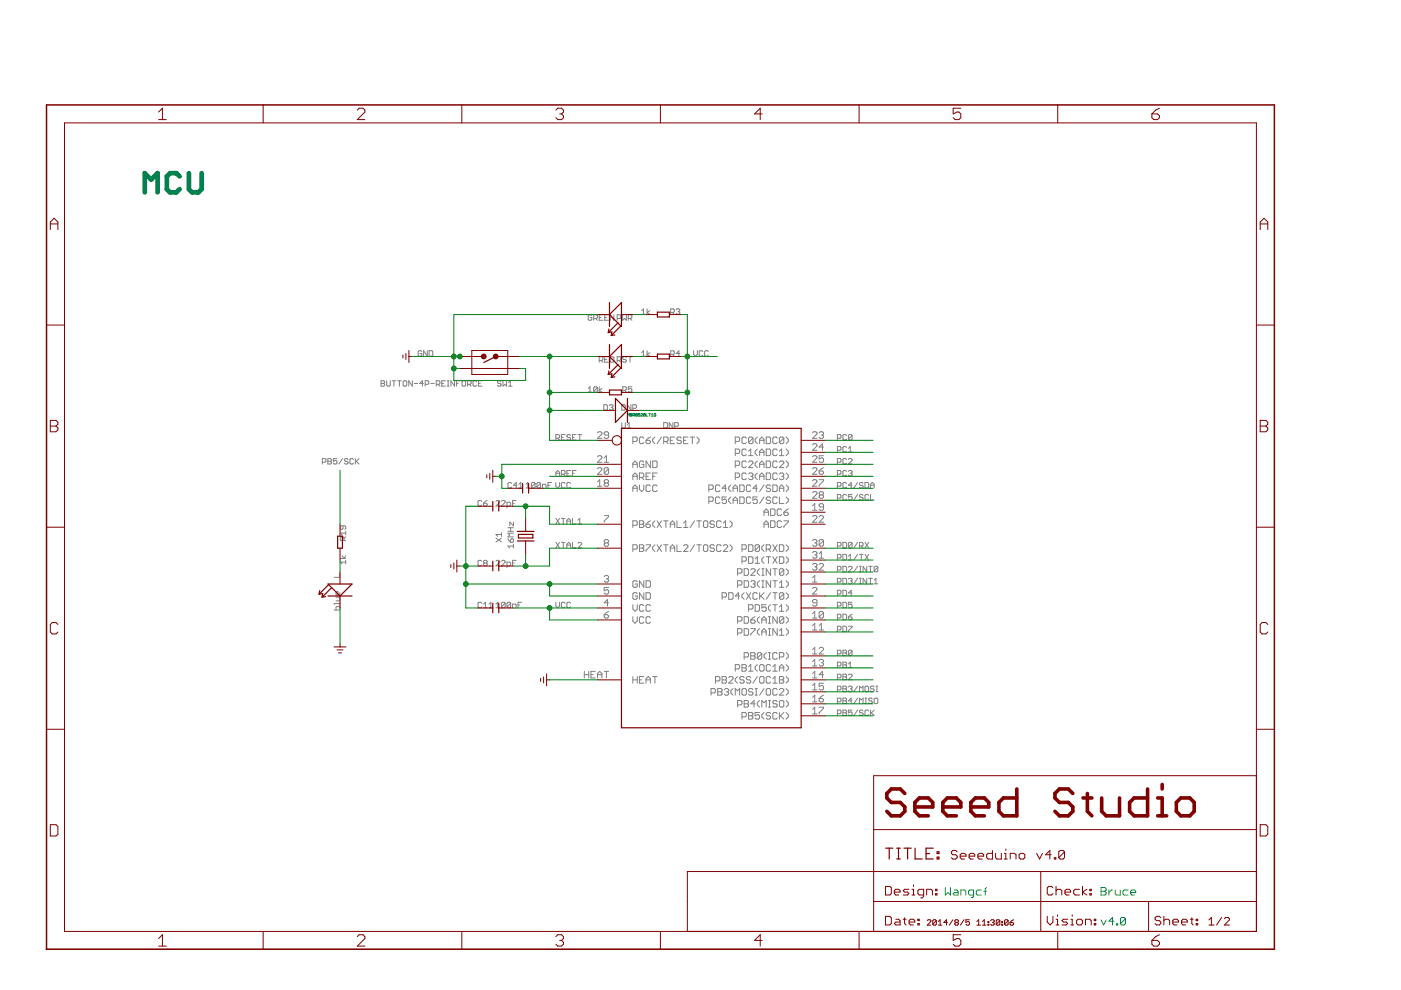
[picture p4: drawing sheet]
<svg xmlns="http://www.w3.org/2000/svg" width="297mm" height="210mm" viewBox="0 0 297 210" stroke-linecap="round" stroke-linejoin="round" font-family="sans-serif">
<path d="M38.1 37.4l-.7-.7h-1.4l-.6 .7v2.7l.6 .7h1.4l.7-.7M40 36.7v3.4l.7 .7h1.4l.7-.7v-3.4M30.7 40.8v-4.1l1.3 1.4 1.4-1.4v4.1" fill="none" stroke="#008080" stroke-width="1"/>
<g fill="none" stroke="#008080" stroke-width=".21">
<path d="M133.1 88.2v-.5l.1 .2 .2-.2v.5M133.6 87.7l.4 .1-.1 .4h-.3zM133.6 88h.3M134.2 88.1l.4-.1-.1-.3h-.3v.5M134.4 88.1l.2 .1M135.1 87.8h-.4v.4M135.1 87.8v.4h-.4M135.1 87.8l-.4 .4M135.7 87.7h-.4v.3h.4l-.1 .2h-.3M135.9 87.8h.3l-.3 .4h.3M136.8 87.8h-.4v.4M136.8 87.8v.4h-.4"/>
<path d="M136.8 87.8l-.4 .4M137 87.7v.5h.4M137.6 87.7h.3M137.8 87.7v.5M138.1 88.2h.4M138.1 87.9l.2-.2v.5M139 87.8h-.3l.1 .4h.2v-.2h-.1M200.4 188.2v1.6l.6-.5 .5 .5v-1.6M202.3 188.7h.6l.2 .3v.8h-.8l-.2-.3 .2-.2h.8M203.7 189.8v-1.1h.8l.3 .3v.8M206.4 189.8h-.8l-.3-.3v-.5l.3-.3h.8v1.3l-.3 .3h-.2M208 188.7h-.8l-.2 .3v.5l.2 .3h.8"/>
<path d="M208.6 189h.5M209.1 188.2l-.2 .2v1.4M233.4 188.2h.9l.2 .2v.3l-.2 .3 .2 .3v.2l-.2 .3h-.9zM233.4 189h.9M233.4 195.1l.6 1 .5-1M235.1 188.7v1.1M235.9 188.7h-.3l-.5 .6M236.2 195.3h-1.1l.8-.8v1.6M236.5 188.7v.8l.2 .3h.8v-1.1M236.7 195.9h.3v.2h-.3zM238.6 194.8v1.1l-.3 .2h-.5l-.2-.2M238.6 194.8l-.3-.3h-.5l-.2 .3v1.1"/>
<path d="M238.6 194.8l-1 1.1M239.2 188.7h-.8l-.3 .3v.5l.3 .3h.8M239.7 189.3h1.1v-.3l-.3-.3h-.5l-.3 .3v.5l.3 .3h.5"/>
</g>
<g fill="none" stroke="#808080" stroke-width=".21">
<path d="M89.4 74.5l-.2-.1h-.4l-.2 .1v.8l.2 .2h.4l.2-.2v-.3h-.4M90.6 74.4v1.1l-.8-1.1v1.1M91 74.4h.6l.2 .1v.8l-.2 .2h-.6zM125.5 66.9l-.2-.2h-.4l-.2 .2v.8l.2 .2h.4l.2-.2v-.4h-.4M125.9 67.5h.5l.3-.2v-.4l-.3-.2h-.5v1.2M126.3 67.5l.4 .4M127 76.4h.6l.2-.2v-.4l-.2-.2h-.6v1.2M127 67.3h.4M127.4 76.4l.4 .4M127.8 66.7h-.8v1.2h.8M128.2 76.2h.4M128.2 67.3h.4"/>
<path d="M129 75.6h-.8v1.2h.8M129 66.7h-.8v1.2h.8M129.4 75.6h.6l.2 .2v.8l-.2 .2h-.6zM130.2 66.7v1.2l-.8-1.2v1.2M130.9 76.4h.5l.2-.2v-.4l-.2-.2h-.5v1.2M130.9 67.5h.5l.2-.2v-.4l-.2-.2h-.5v1.2M131.2 76.4l.4 .4M132 66.7v1.2l.4-.4 .4 .4v-1.2M132.8 75.8l-.2-.2h-.4l-.2 .2 .2 .4h.4l.2 .2-.2 .4h-.4l-.2-.2M133.2 75.6h.8M133.2 67.5h.6l.2-.2v-.4l-.2-.2h-.6v1.2M133.6 75.6v1.2"/>
<path d="M133.6 67.5l.4 .4M136 74.8l.4-.4v1.1M136 65.9l.4-.4v1.1M136 75.5h.8M136 66.6h.8M137.2 65.5v1.1M137.2 74.4v1.1M137.8 74.8l-.6 .3 .6 .4M137.8 65.9l-.6 .4 .6 .3M142.2 75.1h.6l.2-.1v-.4l-.2-.2h-.6v1.1M142.2 66.3h.6l.2-.2v-.4l-.2-.2h-.6v1.1M142.6 75.1l.4 .4"/>
<path d="M142.6 66.3l.4 .3M143.4 65.7l.2-.2h.3l.2 .2-.2 .4M143.7 66.1h.2M143.9 66.1l.2 .2-.2 .3h-.3l-.2-.2M144.1 75h-.7l.5-.6v1.1M147.1 74.4v.7l.3 .4 .4-.4v-.7M149 74.5l-.2-.1h-.4l-.2 .1v.8l.2 .2h.4l.2-.2M150.2 74.5l-.2-.1h-.4l-.2 .1v.8l.2 .2h.4l.2-.2M68.3 98h.6l.2-.2v-.4l-.2-.2h-.6v1.2M69.5 97.2h.6l.2 .2-.2 .4 .2 .4-.2 .2h-.6zM69.5 97.8h.6M71.4 97.2h-.7v.6l.4-.2 .3 .2v.4l-.2 .2h-.3l-.2-.2"/>
<path d="M72.6 97.2l-.8 1.2M73.8 97.4l-.2-.2h-.4l-.2 .2 .2 .4h.4l.2 .2-.2 .4h-.4l-.2-.2M75 97.4l-.2-.2h-.4l-.2 .2v.8l.2 .2h.4l.2-.2M75.4 97.2v1.2M75.5 97.8l.6 .6M76.1 97.2l-.7 .8M80.8 80.7h.6l.2 .2-.2 .4 .2 .4-.2 .2h-.6zM80.8 81.3h.6M82 80.7v1l.2 .2h.3l.2-.2v-1M83.1 80.7h.8M83.5 80.7v1.2M84.3 80.7h.8"/>
<path d="M84.7 80.7v1.2M85.7 80.7h.3l.2 .2v.8l-.2 .2h-.3l-.2-.2v-.8zM87.4 80.7v1.2l-.7-1.2v1.2M87.8 81.3h.8M89.7 81.3h-.7l.6-.6v1.2M90.1 81.5h.6l.2-.2v-.4l-.2-.2h-.6v1.2M91.3 81.3h.8M92.5 81.5h.6l.2-.2v-.4l-.2-.2h-.6v1.2M92.9 81.5l.4 .4M93.7 81.3h.3M94.4 80.7h-.7v1.2h.7M94.8 80.7h.4"/>
<path d="M94.8 81.9h.4M95 80.7v1.2M96.4 80.7v1.2l-.8-1.2v1.2M96.8 81.3h.4M97.5 80.7h-.7v1.2M98.1 80.7h.4l.2 .2v.8l-.2 .2h-.4l-.1-.2v-.8zM99.1 81.5h.6l.2-.2v-.4l-.2-.2h-.6v1.2M99.5 81.5l.4 .4M101 80.9l-.1-.2h-.4l-.2 .2v.8l.2 .2h.4l.1-.2M101.5 81.3h.3M102.2 80.7h-.7v1.2h.7M106.2 80.9l-.2-.2h-.3l-.2 .2 .2 .4h.3l.2 .2-.2 .4h-.3l-.2-.2"/>
<path d="M106.6 80.7v1.2l.4-.4 .4 .4v-1.2M107.8 81.9h.8M107.8 81.1l.4-.4v1.2M117.9 92.9h.5l.2-.2v-.4l-.2-.2h-.5v1.2M118.2 92.9l.4 .4M119 92.7h.4M119.8 92.1h-.8v1.2h.8M121 92.3l-.2-.2h-.4l-.2 .2 .2 .4h.4l.2 .2-.2 .4h-.4l-.2-.2M121 99.8h-.8v1.1h.8M121.4 92.7h.4M122.1 99.8h-.7v1.1M122.1 92.1h-.7v1.2h.7"/>
<path d="M122.5 92.1h.8M122.9 92.1v1.2M124.7 82.4l.4-.4v1.1M124.7 83.1h.8M126.6 82.2l-.2-.2h-.3l-.2 .2v.8M126.6 82.2v.8l-.2 .1h-.3l-.2-.1M126.6 82.2l-.7 .8M126.7 96.9l.2-.3h.5l.2 .3v.2l-.9 .9h.9M126.7 91.8l.2-.3h.5l.2 .3v.2l-.9 .9h.9M126.7 99.4l.2-.2h.5l.2 .2v.2l-.9 1h.9M127 82v1.1M127.6 82.4l-.6 .4 .6 .3"/>
<path d="M128 85.8h.6l.2 .2v.8l-.2 .2h-.6zM128.1 98h.9M128.1 97.1l.5-.5v1.4M129 92.2h-.7l-.2-.2 .2-.5h.5l.2 .3v.9l-.2 .2h-.5l-.2-.2M129 99.4v.9l-.2 .3h-.5l-.2-.3M129 99.4l-.2-.2h-.5l-.2 .2v.9M129 99.4l-.9 .9M129.2 86l.2-.2h.4l.2 .2-.2 .4M129.6 86.4h.2M129.8 86.4l.2 .2-.2 .4h-.4l-.2-.2M131.8 89.6v1l.2 .2h.4l.2-.2v-1M131.8 85.8h.6l.2 .2v.8l-.2 .2h-.6z"/>
<path d="M132 82.8h.6l.2-.2v-.4l-.2-.2h-.6v1.1M132.4 82.8l.4 .3M133 90.8h.8M133 90l.4-.4v1.2M133.8 85.8v1.2l-.8-1.2v1.2M134 82h-.8v.6l.4-.2 .4 .2v.4l-.2 .1h-.4l-.2-.1M134.2 86.6h.5l.2-.2v-.4l-.2-.2h-.5v1.2M134.2 93.6h.7l.2-.2v-.5l-.2-.2h-.7v1.4M134.2 99.1v-.9l.4-.5 .5 .5v.9M134.2 98.4h.9M136.5 92.9l-.2-.2h-.5l-.2 .2v.9l.2 .3h.5l.2-.3M136.5 98l-.2-.3h-.5l-.2 .3v.9l.2 .2h.5l.2-.2v-.5h-.5"/>
<path d="M137 93.4h.7l.2 .4-.2 .3h-.5l-.2-.3zM137.9 97.7v1.4l-.9-1.4v1.4M137.9 92.7l-.9 .7M138.4 97.7h.7l.2 .3v.9l-.2 .2h-.7zM138.9 92.7l-.5 .4v.5l.5 .5M140.3 92.7l-1 1.4M140.7 89.6h.6l.2 .2v.8l-.2 .2h-.6zM140.7 93.6h.7l.2-.2v-.5l-.2-.2h-.7v1.4M141.2 93.6l.4 .5M142.1 93.4h.5M142.7 89.6v1.2l-.8-1.2v1.2M143 90.4h.6l.2-.2v-.4l-.2-.2h-.6v1.2"/>
<path d="M143 92.7h-.9v1.4h.9M144.5 92.9l-.3-.2h-.4l-.3 .4 .3 .3h.4l.3 .4-.3 .3h-.4l-.3-.3M144.9 93.4h.5M145.9 92.7h-1v1.4h1M146.3 92.7h1M146.8 92.7v1.4M147.7 92.7l.5 .4v.5l-.5 .5M155.9 98.7h.7l.2-.3v-.4l-.2-.3h-.7v1.4M155.9 93.6h.7l.2-.2v-.5l-.2-.2h-.7v1.4M155.9 96.1h.7l.2-.2v-.5l-.2-.2h-.7v1.4M158.2 92.9l-.2-.2h-.5l-.2 .2v.9l.2 .3h.5l.2-.3M158.2 95.4l-.2-.2h-.5l-.2 .2v1l.2 .2h.5l.2-.2"/>
<path d="M158.2 98l-.2-.3h-.5l-.2 .3v.9l.2 .2h.5l.2-.2M158.7 98l.2-.3h.5l.2 .3v.2l-.9 .9h.9M158.7 96.6h.9M158.7 95.7l.5-.5v1.4M159.6 92.9l-.2-.2h-.5l-.2 .2v.9M159.6 92.9v.9l-.2 .3h-.5l-.2-.3M159.6 92.9l-.9 .9M160.6 92.7l-.5 .4v.5l.5 .5M160.6 95.2l-.5 .5v.4l.5 .5M160.6 97.7l-.5 .5v.5l.5 .4M161.1 98.4h.9M161.1 94.1v-1l.4-.4 .5 .4v1"/>
<path d="M161.1 96.6v-.9l.4-.5 .5 .5v.9M161.1 99.1v-.9l.4-.5 .5 .5v.9M161.1 95.9h.9M161.1 93.4h.9M162.5 92.7h.7l.2 .2v.9l-.2 .3h-.7zM162.5 95.2h.7l.2 .2v1l-.2 .2h-.7zM162.5 97.7h.7l.2 .3v.9l-.2 .2h-.7zM164.8 92.9l-.3-.2h-.4l-.2 .2v.9l.2 .3h.4l.3-.3M164.8 95.4l-.3-.2h-.4l-.2 .2v1l.2 .2h.4l.3-.2M164.8 98l-.3-.3h-.4l-.2 .3v.9l.2 .2h.4l.3-.2M165.2 98l.3-.3h.4l.3 .3v.2l-1 .9h1M165.2 96.6h1"/>
<path d="M165.2 95.7l.5-.5v1.4M166.2 92.9l-.3-.2h-.4l-.3 .2v.9M166.2 92.9v.9l-.3 .3h-.4l-.3-.3M166.2 92.9l-1 .9M166.7 92.7l.4 .4v.5l-.4 .5M166.7 95.2l.4 .5v.4l-.4 .5M166.7 97.7l.4 .5v.5l-.4 .4M172.3 94.3l.2-.2h.5l.2 .2v.3l-.9 .9h.9M172.3 96.9l.2-.3h.5l.2 .3v.2l-.9 .9h.9M172.3 99.4l.2-.2h.5l.2 .2v.2l-.9 1h.9M172.3 91.8l.2-.3h.5l.2 .3v.2l-.9 .9h.9M173.7 91.8l.2-.3h.5l.2 .3-.2 .4"/>
<path d="M173.7 99.9h.7l.2 .4-.2 .3h-.5l-.2-.3zM174.1 92.2h.3M174.4 92.2l.2 .3-.2 .4h-.5l-.2-.2M174.6 96.6h-.9v.7l.7-.2 .2 .2v.5l-.2 .2h-.5l-.2-.2M174.6 94.8h-.9l.7-.7v1.4M174.6 99.2l-.9 .7M177.5 98h.6l.2-.2v-.4l-.2-.2h-.6v1.2M177.5 95.5h.6l.2-.2v-.4l-.2-.2h-.6v1.1M177.5 92.9h.6l.2-.2v-.4l-.2-.2h-.6v1.2M179.5 99.9l-.2-.1h-.4l-.2 .1v.8l.2 .2h.4l.2-.2M179.5 92.3l-.2-.2h-.4l-.2 .2v.8l.2 .2h.4l.2-.2M179.5 94.9l-.2-.2h-.4l-.2 .2v.8l.2 .1h.4l.2-.1"/>
<path d="M179.5 97.4l-.2-.2h-.4l-.2 .2v.8l.2 .2h.4l.2-.2M179.9 95.1l.4-.4v1.1M179.9 97.4l.2-.2h.4l.2 .2v.2l-.8 .8h.8M179.9 99.9l.2-.1h.4l.2 .1-.2 .5M179.9 95.8h.8M180.7 92.3l-.2-.2h-.4l-.2 .2v.8M180.7 92.3v.8l-.2 .2h-.4l-.2-.2M180.7 92.3l-.8 .8M72.2 118.4h1.1M72.5 117.8l.4 .6 .4-.6M72.7 111.5v.6l-.2 .1-.3-.1v-.4l.1-.2h.8l.2 .2v.4l-.2 .1M72.9 114.6v-.6l-.2-.2h-.4l-.1 .2v.6h1.1"/>
<path d="M73.3 119.2h-1.1l.3 .4M73.3 112.6v.8M73.3 118.8v.8M73.3 113.8l-.4 .4M73.3 113h-1.1l.3 .4M102.1 106.3l-.2-.2h-.4l-.2 .2v.8l.2 .2h.4l.2-.2M102.1 119l-.2-.2h-.4l-.2 .2v.8l.2 .2h.4l.2-.2M102.5 106.7h.6l.2 .4-.2 .2h-.4l-.2-.2zM102.7 119.4l-.2 .2 .2 .4h.4l.2-.2-.2-.4M102.7 119.4l-.2-.2 .2-.4h.4l.2 .2-.2 .4M102.7 119.4h.4M103.3 106.1l-.8 .6"/>
<path d="M105.2 106.3l.1-.2h.4l.2 .2v.2l-.7 .8h.7M105.2 119l.1-.2h.4l.2 .2v.2l-.7 .8h.7M105.2 114.1l1.1 .8M106.3 106.3l.2-.2h.4l.2 .2v.2l-.8 .8h.8M106.3 119l.2-.2h.4l.2 .2v.2l-.8 .8h.8M106.3 112.9v.8M106.3 114.1l-1.1 .8M106.3 113.3h-1.1l.3 .4M107.5 107.3h.6l.2-.2v-.4l-.2-.2h-.6v1.2M107.5 120h.6l.2-.2v-.4l-.2-.2h-.6v1.2M107.7 114.2l.6 .8M107.7 112.6h1.2"/>
<path d="M107.7 111.9h1.2M108.3 114.4l.4-.2 .2 .2v.4l-.2 .2h-.4zM108.3 111.9v.7M108.5 102.5l-.2-.2h-.4l-.2 .2v.8l.2 .2h.4l.2-.2M108.7 106.7h.4M108.7 119.4h.4M108.9 115.8h-1.2l.4 .4M108.9 110.7v.8l-.8-.8v.8M108.9 115.4v.8M108.9 113.1h-1.2l.4 .3-.4 .4h1.2M109.4 106.1h-.7v1.2M109.4 118.8h-.7v1.2"/>
<path d="M109.6 102.9h-.7l.6-.6v1.2M110 103.5h.8M110 102.7l.4-.4v1.2M111.5 102.7l.4-.4v1.2M111.5 103.5h.8M113.5 102.5v.8l-.2 .2h-.4l-.2-.2M113.5 102.5l-.2-.2h-.4l-.2 .2v.8M113.5 102.5l-.8 .8M114.6 102.5v.8l-.2 .2h-.4l-.2-.2M114.6 102.5l-.2-.2h-.4l-.2 .2v.8M114.6 102.5l-.8 .8M115 103.5v-.8h.6l.2 .2v.6"/>
<path d="M116.2 102.9h.4M117 102.3h-.8v1.2M117.9 100.4h.7M117.9 109.9l.7 1.2M117.9 115l.7 1.2M117.9 100.9v-.8l.3-.3 .4 .3v.8M117.9 102.3v.8l.3 .4 .4-.4v-.8M118.6 109.9l-.7 1.2M118.6 115l-.7 1.2M119 115h.8M119 100.5h.6l.2-.1v-.5l-.2-.1h-.6v1.1M119 109.9h.8"/>
<path d="M119.4 100.5l.4 .4M119.4 109.9v1.2M119.4 115v1.2M119.8 102.5l-.2-.2h-.4l-.2 .2v.8l.2 .2h.4l.2-.2M120.2 100.4h.4M120.2 111.1v-.8l.4-.4 .4 .4v.8M120.2 116.2v-.8l.4-.4 .4 .4v.8M120.2 110.5h.8M120.2 115.6h.8M121 102.5l-.2-.2h-.4l-.2 .2v.8l.2 .2h.4l.2-.2M121.4 115v1.2h.7M121.4 100.4h.4"/>
<path d="M121.4 109.9v1.2h.7M122.5 115.2l.2-.2h.4l.2 .2v.2l-.8 .8h.8M122.5 111.1h.8M122.5 110.3l.4-.4v1.2M126.7 102.2l.4-.5v1.4M126.7 103.1h.9M128.1 109.3h.9v.3l-.9 .9v.2M128.3 115.1l-.2-.2 .2-.5h.5l.2 .2-.2 .5M128.3 102.4l-.2-.2 .2-.5h.5l.2 .2-.2 .5M128.3 102.4l-.2 .2 .2 .5h.5l.2-.2-.2-.5M128.3 115.1l-.2 .2 .2 .5h.5l.2-.2-.2-.5M128.3 115.1h.5"/>
<path d="M128.3 102.4h.5M134.2 101.7v-.9l.4-.5 .5 .5v.9M134.2 104.2v-.9l.4-.5 .5 .5v.9M134.2 111.4h.7l.2-.3v-.4l-.2-.3h-.7v1.4M134.2 116.4h.7l.2-.2v-.5l-.2-.2h-.7v1.4M134.2 101h.9M134.2 103.5h.9M135.6 115.5h.7l.2 .2-.2 .5 .2 .2v.3l-.2 .2h-.7zM135.6 101.2h.7l.2-.2v-.5l-.2-.2h-.7v1.4M135.6 102.8v1l.4 .4 .5-.4v-1M135.6 110.4h.7l.2 .3-.2 .4 .2 .5-.2 .2h-.7zM135.6 116.2h.7"/>
<path d="M135.6 111.1h.7M136 101.2l.5 .5M137 115.5h.9v.2l-.9 1v.2M137 111.1h.7l.2 .5-.2 .2h-.5l-.2-.2zM137 101h.4M137.9 100.3h-.9v1.4h.9M137.9 103.1l-.2-.3h-.5l-.2 .3v.9l.2 .2h.5l.2-.2M137.9 110.4l-.9 .7M138.4 101h.5M138.9 115.5l-.5 .5v.4l.5 .5M138.9 110.4l-.5 .5v.5l.5 .4M139.3 100.3h-.9v1.4"/>
<path d="M139.3 103.1l-.2-.3h-.5l-.2 .3v.9l.2 .2h.5l.2-.2M139.3 115.5l1 1.4M139.3 110.4l1 1.4M140.3 115.5l-1 1.4M140.3 110.4l-1 1.4M140.7 115.5h.9M140.7 110.4h.9M141.2 110.4v1.4M141.2 115.5v1.4M142.1 111.8v-.9l.5-.5 .4 .5v.9M142.1 116.9v-.9l.5-.5 .4 .5v.9M142.1 116.2h.9"/>
<path d="M142.1 111.1h.9M143.5 115.5v1.4h1M143.5 110.4v1.4h1M144.9 115.7l.3-.2h.4l.3 .2v.3l-1 .9h1M144.9 111.8h1M144.9 110.9l.5-.5v1.4M147.3 115.5l-1 1.4M147.3 110.4l-1 1.4M147.7 115.5h1M147.7 110.4h1M148.2 110.4v1.4M148.2 115.5v1.4"/>
<path d="M149.4 115.5h.4l.3 .2v1l-.3 .2h-.4l-.3-.2v-1zM149.4 110.4h.4l.3 .3v.9l-.3 .2h-.4l-.3-.2v-.9zM150.3 103.8h.7l.2-.3v-.4l-.2-.3h-.7v1.4M150.3 106.3h.7l.2-.2v-.5l-.2-.2h-.7v1.4M151.5 115.7l-.3-.2h-.4l-.3 .2 .3 .5h.4l.3 .2v.3l-.3 .2h-.4l-.3-.2M151.5 110.7l-.3-.3h-.4l-.3 .5 .3 .2h.4l.3 .5-.3 .2h-.4l-.3-.2M152.6 103.1l-.2-.3h-.5l-.2 .3v.9l.2 .2h.5l.2-.2M152.6 105.6l-.2-.2h-.5l-.2 .2v.9l.2 .3h.5l.2-.3M152.9 115.7l-.2-.2h-.5l-.3 .2v1l.3 .2h.5l.2-.2M152.9 110.7l-.2-.3h-.5l-.3 .3v.9l.3 .2h.5l.2-.2M153.4 115.7l.2-.2h.5l.2 .2v.3l-.9 .9h.9M153.4 111.8h.9"/>
<path d="M153.4 110.9l.4-.5v1.4M154 103.5h-.9l.7-.7v1.4M154 105.4h-.9v.7l.7-.3 .2 .3v.4l-.2 .3h-.5l-.2-.3M154.7 115.5l.5 .5v.4l-.5 .5M154.7 110.4l.5 .5v.5l-.5 .4M155 102.8l-.5 .5v.5l.5 .4M155 105.4l-.5 .4v.5l.5 .5M155.4 103.5h1M155.4 104.2v-.9l.5-.5 .5 .5v.9M155.4 106.8v-1l.5-.4 .5 .4v1M155.4 106.1h1M155.9 101.2h.7l.2-.2v-.5l-.2-.2h-.7v1.4"/>
<path d="M156.8 102.8h.7l.3 .3v.9l-.3 .2h-.7zM156.8 105.4h.7l.3 .2v.9l-.3 .3h-.7zM157.3 116.4h.7l.2-.2v-.5l-.2-.2h-.7v1.4M157.3 119h.7l.2-.3v-.4l-.2-.3h-.7v1.4M158.2 100.5l-.2-.2h-.5l-.2 .2v1l.2 .2h.5l.2-.2M158.7 115.5h.7l.2 .2v1l-.2 .2h-.7zM158.7 118h.7l.2 .3v.9l-.2 .2h-.7zM158.7 100.5l.2-.2h.5l.2 .2-.2 .5M159.2 103.1l-.3-.3h-.4l-.3 .3v.9l.3 .2h.4l.3-.2M159.2 105.6l-.3-.2h-.4l-.3 .2v.9l.3 .3h.4l.3-.3M159.2 101h.2M159.4 101l.2 .2-.2 .5h-.5l-.2-.2"/>
<path d="M160.1 118.5l.5-.5v1.4M160.1 119.4h.9M160.6 105.4h-1v.7l.7-.3 .3 .3v.4l-.3 .3h-.4l-.3-.3M160.6 100.3l-.5 .5v.4l.5 .5M160.6 103.5h-1l.7-.7v1.4M161 115.7l-.2-.2h-.5l-.2 .2v1M161 115.7v1l-.2 .2h-.5l-.2-.2M161 115.7l-.9 1M161.1 101h.9M161.1 101.7v-.9l.4-.5 .5 .5v.9M162 115.5l-.5 .5v.4l.5 .5M162 118l-.5 .5v.5l.5 .4"/>
<path d="M162 111.1h.9M162 109.3v-.9l.5-.5 .4 .5v.9M162 111.8v-.9l.5-.5 .4 .5v.9M162 108.6h.9M162 105.4l-.9 1.4M162 102.8l-.9 1.4M162.5 100.3h.7l.2 .2v1l-.2 .2h-.7zM162.5 116.4h.7l.2-.2v-.5l-.2-.2h-.7v1.4M162.5 118h.9M162.9 118v1.4M162.9 116.4l.5 .5M163.4 105.6l-.2-.2h-.5l-.2 .2 .2 .5h.5l.2 .2-.2 .5h-.5l-.2-.3"/>
<path d="M163.4 103.1l-.2-.3h-.5l-.2 .3 .2 .4h.5l.2 .3-.2 .4h-.5l-.2-.2M163.4 107.9h.7l.2 .2v1l-.2 .2h-.7zM163.4 110.4h.7l.2 .3v.9l-.2 .2h-.7zM163.9 102.8h.6l.3 .3v.9l-.3 .2h-.6zM163.9 118l.9 1.4M163.9 115.5l.9 1.4M164.8 100.5l-.3-.2h-.4l-.2 .2v1l.2 .2h.4l.3-.2M164.8 105.6l-.3-.2h-.4l-.2 .2v.9l.2 .3h.4l.3-.3M164.8 118l-.9 1.4M164.8 115.5l-.9 1.4M165.2 104.2v-.9l.5-.5 .5 .5v.9M165.2 105.4v1.4h1"/>
<path d="M165.2 115.5h.7l.3 .2v1l-.3 .2h-.7zM165.2 118h.7l.3 .3v.9l-.3 .2h-.7zM165.2 100.5l.3-.2h.4l.3 .2-.3 .5M165.2 103.5h1M165.7 110.7l-.2-.3h-.5l-.2 .3v.9l.2 .2h.5l.2-.2M165.7 101h.2M165.7 108.1l-.2-.2h-.5l-.2 .2v1l.2 .2h.5l.2-.2M165.9 101l.3 .2-.3 .5h-.4l-.3-.2M166.2 108.6h.7l.2 .5-.2 .2h-.5l-.2-.2zM166.2 110.4h.9v.3l-.9 .9v.2M166.7 115.5l.4 .5v.4l-.4 .5M166.7 100.3l.4 .5v.4l-.4 .5"/>
<path d="M166.7 102.8l.4 .5v.5l-.4 .4M166.7 105.4l.4 .4v.5l-.4 .5M166.7 118l.4 .5v.5l-.4 .4M167.1 107.9l-.9 .7M172.3 107.3l.4-.5v1.4M172.3 117.2l.2-.3h.5l.2 .3-.2 .4M172.3 114.6l.2-.2h.5l.2 .2-.2 .5M172.3 109.6l.2-.3h.5l.2 .3v.2l-.9 .9h.9M172.3 101.9l.2-.2h.5l.2 .2v.3l-.9 .9h.9M172.3 119.7l.2-.2h.5l.2 .2-.2 .5M172.3 104.5l.2-.3h.5l.2 .3v.2l-.9 .9h.9M172.3 108.2h.9"/>
<path d="M172.7 115.1h.3M172.7 117.6h.3M173 117.6l.2 .3-.2 .4h-.5l-.2-.2M173 115.1l.2 .2-.2 .5h-.5l-.2-.2M173.7 109.6l.2-.3h.5l.2 .3v.2l-.9 .9h.9M173.7 101.7h.9v.2l-.9 1v.2M173.7 119.7l.2-.2h.5l.2 .2v.3l-.9 .9h.9M173.7 117.4l.4-.5v1.4M173.7 118.3h.9M173.9 104.9l-.2-.2 .2-.5h.5l.2 .3-.2 .4M173.9 104.9l-.2 .3 .2 .4h.5l.2-.2-.2-.5M173.9 104.9h.5"/>
<path d="M174.6 107.5h-.7l-.2-.2 .2-.5h.5l.2 .2v.9l-.2 .3h-.5l-.2-.3M174.6 114.6v1l-.2 .2h-.5l-.2-.2M174.6 114.6l-.2-.2h-.5l-.2 .2v1M174.6 114.6l-.9 1M177.5 115.8h.6l.2-.2v-.4l-.2-.2h-.6v1.2M177.5 103.1h.6l.2-.2v-.4l-.2-.2h-.6v1.2M177.5 100.5h.6l.2-.1v-.5l-.2-.1h-.6v1.1M177.5 105.6h.6l.2-.2v-.4l-.2-.2h-.6v1.2M177.5 118.3h.6l.2-.2v-.4l-.2-.2h-.6v1.2M178.7 115h.6l.2 .2v.8l-.2 .2h-.6zM178.7 117.5h.6l.2 .2v.8l-.2 .2h-.6zM179.5 102.5l-.2-.2h-.4l-.2 .2v.8l.2 .2h.4l.2-.2"/>
<path d="M179.5 105l-.2-.2h-.4l-.2 .2v.8l.2 .2h.4l.2-.2M179.9 118.7h.8M179.9 117.9l.4-.4v1.2M180.3 100.4h.2M180.5 100.4l.2 .1-.2 .4h-.4l-.2-.2M180.7 115.2l-.2-.2h-.4l-.2 .2v.8M180.7 102.9h-.8l.6-.6v1.2M180.7 115.2v.8l-.2 .2h-.4l-.2-.2M180.7 104.8h-.8v.6l.4-.2 .4 .2v.4l-.2 .2h-.4l-.2-.2M180.7 115.2l-.8 .8M181.8 117.5l-.8 1.2M181.8 115l-.8 1.2"/>
<path d="M181.8 104.8l-.8 1.2M181.8 102.3l-.8 1.2M182.2 115.8h.6l.2-.2v-.4l-.2-.2h-.6v1.2M182.2 117.5h.8M182.6 115.8l.4 .4M182.6 117.5v1.2M183 102.5l-.2-.2h-.4l-.2 .2 .2 .4h.4l.2 .2-.2 .4h-.4l-.2-.2M183 105l-.2-.2h-.4l-.2 .2 .2 .4h.4l.2 .2-.2 .4h-.4l-.2-.2M183.4 102.3h.6l.2 .2v.8l-.2 .2h-.6zM183.4 117.5l.8 1.2M183.4 115l.8 1.2M184.2 117.5l-.8 1.2"/>
<path d="M184.2 115l-.8 1.2M184.2 105l-.2-.2h-.4l-.2 .2v.8l.2 .2h.4l.2-.2M184.6 102.9h.7M184.6 103.5v-.8l.3-.4 .4 .4v.8M184.6 104.8v1.2h.7M70.9 129.3h1.1v-.5l-.2-.2h-.3l-.3 .2v.5M71.2 126.6h.8v.6l-.2 .2h-.6M72 121.6v.8h-1.1M72 125.6v.4l-.2 .2h-.3l-.3-.2v-.4l.4-.2v.8M72 127.8v.4M72 128h-1.1v.2M102.1 127.9l-.2-.2h-.4l-.2 .2v.8l.2 .2h.4l.2-.2"/>
<path d="M102.5 128.9h.8M102.5 128.1l.4-.4v1.2M103.7 128.9h.8M103.7 128.1l.4-.4v1.2M105.2 128.1l.3-.4v1.2M105.2 128.9h.7M107.1 127.9v.8l-.2 .2h-.4l-.2-.2M107.1 127.9l-.2-.2h-.4l-.2 .2v.8M107.1 127.9l-.8 .8M108.3 127.9v.8l-.2 .2h-.4l-.2-.2M108.3 127.9l-.2-.2h-.4l-.2 .2v.8M108.3 127.9l-.8 .8"/>
<path d="M108.7 128.9v-.8h.5l.2 .2v.6M109.8 128.3h.4M110.6 127.7h-.8v1.2M117.9 127.7v.8l.3 .4 .4-.4v-.8M119.8 127.9l-.2-.2h-.4l-.2 .2v.8l.2 .2h.4l.2-.2M121 127.9l-.2-.2h-.4l-.2 .2v.8l.2 .2h.4l.2-.2M128.1 122.3l.2-.3h.5l.2 .3-.2 .4M128.1 130.3h.7l.2 .5-.2 .2h-.5l-.2-.2zM128.6 122.7h.2M128.8 122.7l.2 .3-.2 .4h-.5l-.2-.2M129 124.6h-.9v.7l.7-.3 .2 .3v.4l-.2 .3h-.5l-.2-.3M129 127.8h-.9l.7-.7v1.4"/>
<path d="M129 129.6l-.9 .7M134.2 128.2v.9l.4 .5 .5-.5v-.9M134.2 130.7v1l.4 .4 .5-.4v-1M135.1 123.4l-.2-.3h-.5l-.2 .3v.9l.2 .2h.5l.2-.2v-.5h-.5M135.1 125.9l-.2-.2h-.5l-.2 .2v.9l.2 .3h.5l.2-.3v-.4h-.5M136.5 123.1v1.4l-.9-1.4v1.4M136.5 125.7v1.4l-.9-1.4v1.4M136.5 128.4l-.2-.2h-.5l-.2 .2v1l.2 .2h.5l.2-.2M136.5 131l-.2-.3h-.5l-.2 .3v.9l.2 .2h.5l.2-.2M137 125.7h.7l.2 .2v.9l-.2 .3h-.7zM137 123.1h.7l.2 .3v.9l-.2 .2h-.7zM137.9 128.4l-.2-.2h-.5l-.2 .2v1l.2 .2h.5l.2-.2"/>
<path d="M137.9 131l-.2-.3h-.5l-.2 .3v.9l.2 .2h.5l.2-.2M153.1 126.6h.7l.2-.2v-.5l-.2-.2h-.7v1.4M154.5 125.7h.7l.2 .2v.9l-.2 .3h-.7zM156.4 121.5h.7l.2-.2v-.5l-.2-.2h-.7v1.4M156.4 124.1h.7l.2-.3v-.4l-.2-.3h-.7v1.4M156.4 131.7h.7l.2-.3v-.4l-.2-.3h-.7v1.4M156.4 134.2h.7l.2-.2v-.5l-.2-.2h-.7v1.4M156.8 126.4h-.9l.7-.7v1.4M157.8 125.7l-.5 .4v.5l.5 .5M157.8 120.6h.7l.2 .2v1l-.2 .2h-.7zM157.8 123.1h.7l.2 .3v.9l-.2 .2h-.7zM157.8 130.7h.7l.2 .3v.9l-.2 .2h-.7z"/>
<path d="M157.8 133.3h.7l.2 .2v1l-.2 .2h-.7zM157.8 139.3h.7l.2-.2v-.5l-.2-.2h-.7v1.4M158.2 125.7l1 1.4M158.7 129.1h.7l.2-.2v-.5l-.2-.2h-.7v1.4M159.2 120.8l.2-.2h.5l.2 .2v.3l-.9 .9h.9M159.2 123.4l.2-.3h.5l.2 .3-.2 .4M159.2 131.4h.7l.2 .5-.2 .2h-.5l-.2-.2zM159.2 133.3h.9v.2l-.9 1v.2M159.2 138.4h.7l.2 .2-.2 .5 .2 .4-.2 .3h-.7zM159.2 139.1h.7M159.2 125.7l-1 1.4M159.6 123.8h.3"/>
<path d="M159.9 123.8l.2 .3-.2 .4h-.5l-.2-.2M160.1 128.2h.7l.2 .2v1l-.2 .2h-.7zM160.1 130.7l-.9 .7M160.6 125.9l-.3-.2h-.4l-.3 .2v.9l.3 .3h.4l.3-.3M161 120.6l-.4 .5v.4l.4 .5M161 123.1l-.4 .5v.5l.4 .4M161 130.7l-.4 .5v.5l.4 .4M161 133.3l-.4 .5v.4l.4 .5M161.1 125.7v1.4M161.3 126.4l.7 .7M161.5 138.6v.9l-.2 .3h-.5l-.2-.3M161.5 138.6l-.2-.2h-.5l-.2 .2v.9"/>
<path d="M161.5 138.6l-.9 .9M161.5 132.1v-.9l.5-.5 .5 .5v.9M161.5 134.7v-.9l.5-.5 .5 .5v.9M161.5 123.1h.5M161.5 124.5h.5M161.5 134h1M161.5 131.4h1M161.5 120.6h.5M161.5 122h.5M161.8 120.6v1.4M161.8 123.1v1.4M162 125.7l-.9 .9"/>
<path d="M162.5 128.2h-1v.7l.5-.2 .5 .2v.5l-.3 .2h-.4l-.3-.2M162.5 138.4l-.5 .4v.5l.5 .5M162.9 130.7h.5M162.9 132.1h.5M162.9 138.4h.5M162.9 139.8h.5M162.9 133.3h.5M162.9 134.7h.5M163.2 130.7v1.4M163.2 133.3v1.4M163.2 138.4v1.4M163.4 120.6v1.4l-.9-1.4v1.4"/>
<path d="M163.4 123.1v1.4l-.9-1.4v1.4M163.4 128.2l-.5 .5v.4l.5 .5M163.4 125.7l-.9 1.4M163.9 123.1h.9M163.9 125.7h.9M163.9 128.2h.9M163.9 120.6h.9M164.3 120.6v1.4M164.3 123.1v1.4M164.3 125.7v1.4M164.3 128.2v1.4M164.8 130.7v1.4l-.9-1.4v1.4"/>
<path d="M164.8 133.3v1.4l-.9-1.4v1.4M164.8 138.6l-.3-.2h-.4l-.2 .2v.9l.2 .3h.4l.3-.3M165.2 139.3h.7l.3-.2v-.5l-.3-.2h-.7v1.4M165.2 124.5h1M165.2 129.6h1M165.2 134.7h1M165.2 133.8l.5-.5v1.4M165.2 123.6l.5-.5v1.4M165.2 128.7l.5-.5v1.4M166.2 120.8l-.3-.2h-.4l-.3 .2v1M166.2 125.9l-.3-.2h-.4l-.3 .2v.9M166.2 131l-.3-.3h-.4l-.3 .3v.9"/>
<path d="M166.2 125.9v.9l-.3 .3h-.4l-.3-.3M166.2 131v.9l-.3 .2h-.4l-.3-.2M166.2 120.8v1l-.3 .2h-.4l-.3-.2M166.2 131l-1 .9M166.2 125.9l-1 .9M166.2 120.8l-1 1M166.7 120.6l.4 .5v.4l-.4 .5M166.7 123.1l.4 .5v.5l-.4 .4M166.7 125.7l.4 .4v.5l-.4 .5M166.7 128.2l.4 .5v.4l-.4 .5M166.7 130.7l.4 .5v.5l-.4 .4M166.7 133.3l.4 .5v.4l-.4 .5"/>
<path d="M166.7 138.4l.4 .4v.5l-.4 .5M172.3 137.7l.4-.4v1.4M172.3 122.5l.4-.5v1.4M172.3 130.1l.4-.5v1.4M172.3 132.7l.4-.5v1.4M172.3 123.4h.9M172.3 124.8l.2-.2h.5l.2 .2v.2l-.9 1h.9M172.3 131h.9M172.3 138.7h.9M172.3 133.6h.9M172.7 120.2h.3M173 120.2l.2 .2-.2 .5h-.5l-.2-.3"/>
<path d="M173.2 127.8h-.7l-.2-.2 .2-.5h.5l.2 .2v1l-.2 .2h-.5l-.2-.2M173.7 137.5l.2-.2h.5l.2 .2v.2l-.9 1h.9M173.7 133.6h.9M173.7 132.7l.4-.5v1.4M174.6 129.9v.9l-.2 .2h-.5l-.2-.2M174.6 129.9l-.2-.3h-.5l-.2 .3v.9M174.6 129.9l-.9 .9M177.5 128.5h.6l.2-.2v-.4l-.2-.2h-.6v1.2M177.5 125.9h.6l.2-.2v-.4l-.2-.1h-.6v1.1M177.5 131h.6l.2-.2v-.4l-.2-.2h-.6v1.2M177.5 138.6h.6l.2-.2v-.4l-.2-.1h-.6v1.1M177.5 133.6h.6l.2-.3v-.3l-.2-.2h-.6v1.1"/>
<path d="M177.5 120.9h.6l.2-.3v-.3l-.2-.2h-.6v1.1M177.5 123.4h.6l.2-.2v-.4l-.2-.2h-.6v1.2M178.7 127.7h.6l.2 .2v.8l-.2 .2h-.6zM178.7 125.2h.6l.2 .1v.8l-.2 .2h-.6zM178.7 120.1h.6l.2 .2v.8l-.2 .1h-.6zM178.7 122.6h.6l.2 .2v.8l-.2 .2h-.6zM178.7 130.2h.6l.2 .2v.8l-.2 .2h-.6zM178.7 132.8h.6l.2 .2v.8l-.2 .1h-.6zM178.7 137.9h.6l.2 .1-.2 .4 .2 .4-.2 .2h-.6zM178.7 138.4h.6M179.9 130.8h.6l.2 .4-.2 .2h-.4l-.2-.2zM179.9 120.3l.2-.2h.4l.2 .2v.2l-.8 .7h.8"/>
<path d="M179.9 122.8l.2-.2h.4l.2 .2-.2 .4M179.9 132.8h.8v.2l-.8 .8v.1M180.3 123.2h.2M180.5 123.2l.2 .2-.2 .4h-.4l-.2-.2M180.7 127.7h-.8v.6l.4-.2 .4 .2v.4l-.2 .2h-.4l-.2-.2M180.7 138l-.2-.1h-.4l-.2 .1v.8M180.7 125.7h-.8l.6-.5v1.1M180.7 138v.8l-.2 .2h-.4l-.2-.2M180.7 130.2l-.8 .6M180.7 138l-.8 .8M181.8 122.6l-.8 1.2M181.8 120.1l-.8 1.1"/>
<path d="M182.2 122.6h.4M182.2 123.8h.4M182.2 120.1h.4M182.2 121.2h.4M182.4 120.1v1.1M182.4 122.6v1.2M183.8 120.1v1.1l-.8-1.1v1.1M183.8 122.6v1.2l-.8-1.2v1.2M184.2 122.6h.7M184.2 120.1h.7M184.6 120.1v1.1M184.6 122.6v1.2"/>
<path d="M185.3 123.8h.8M185.3 123l.4-.4v1.2M186.1 120.3l-.8 .8M186.1 120.3v.8l-.2 .1h-.4l-.2-.1M186.1 120.3l-.2-.2h-.4l-.2 .2v.8M123.9 143h.9M123.9 142.3v1.4M124.8 142.3v1.4M125.3 143h.5M126.2 142.3h-.9v1.4h.9M126.7 143.7v-.9l.4-.5 .5 .5v.9M126.7 143h.9"/>
<path d="M128.1 142.3h.9M128.6 142.3v1.4M134.2 143.4v1.4M134.2 144.1h.9M135.1 143.4v1.4M135.6 144.1h.4M136.5 143.4h-.9v1.4h.9M137 144.8v-.9l.4-.5 .5 .5v.9M137 144.1h.9M138.4 143.4h.9M138.9 143.4v1.4M150.7 146.9h.7l.3-.2v-.5l-.3-.2h-.7v1.4"/>
<path d="M151.7 144.4h.7l.2-.3v-.4l-.2-.3h-.7v1.4M152.2 146h.7l.2 .2-.2 .5 .2 .5-.2 .2h-.7zM152.2 146.7h.7M153.1 143.4h.7l.2 .3-.2 .4 .2 .5-.2 .2h-.7zM153.1 144.1h.7M153.6 146.2l.2-.2h.5l.2 .2-.2 .5M154 146.7h.3M154.3 146.7l.2 .2-.2 .5h-.5l-.2-.2M154.5 143.7l.2-.3h.5l.2 .3v.2l-.9 .9h.9M155.4 146l-.4 .5v.4l.4 .5M155.9 147.4v-1.4l.5 .5 .4-.5v1.4M155.9 141.8h.7l.2-.2v-.5l-.2-.2h-.7v1.4"/>
<path d="M156.4 143.4l-.5 .5v.5l.5 .4M156.4 149.5h.7l.2-.3v-.4l-.2-.3h-.7v1.4M157.3 146.2l.2-.2h.5l.2 .2v1l-.2 .2h-.5l-.2-.2zM157.3 140.9h.7l.2 .2-.2 .5 .2 .5-.2 .2h-.7zM157.3 152h.7l.2-.2v-.5l-.2-.2h-.7v1.4M157.3 141.6h.7M157.8 143.7l-.3-.3h-.4l-.3 .5 .3 .2h.4l.3 .5-.3 .2h-.4l-.3-.2M157.8 148.5h.7l.2 .3-.2 .4 .2 .5-.2 .2h-.7zM157.8 149.2h.7M158.7 151.1h.7l.2 .2-.2 .5 .2 .4-.2 .3h-.7zM158.7 151.8h.7M158.7 141.4l.5-.5v1.4"/>
<path d="M158.7 142.3h.9M159.2 143.7l-.3-.3h-.4l-.3 .5 .3 .2h.4l.3 .5-.3 .2h-.4l-.3-.2M159.6 146.2l-.2-.2h-.5l-.2 .5 .2 .2h.5l.2 .5-.2 .2h-.5l-.2-.2M160.1 149.2h-.9l.7-.7v1.4M160.1 146h.5M160.1 147.4h.5M160.3 146v1.4M160.6 140.9l-.5 .5v.4l.5 .5M160.6 143.4l-1 1.4M161 148.5l-.4 .5v.5l.4 .4M161 151.1h-.9v.7l.5-.3 .4 .3v.4l-.2 .3h-.5l-.2-.3M161.1 143.7l.2-.3h.5l.2 .3v.9l-.2 .2h-.5l-.2-.2z"/>
<path d="M161.1 141.1l.2-.2h.5l.2 .2v1l-.2 .2h-.5l-.2-.2zM161.5 149.9v-1.4l.5 .5 .5-.5v1.4M162 151.1l-.5 .4v.5l.5 .5M162 146l-.9 1.4M162.7 146h.5l.2 .2v1l-.2 .2h-.5l-.2-.2v-1zM162.9 148.5h.5M162.9 149.9h.5M163.2 148.5v1.4M163.4 151.3l-.2-.2h-.5l-.2 .4 .2 .3h.5l.2 .4-.2 .3h-.5l-.2-.3M163.4 141.1l-.2-.2h-.5l-.2 .2v1l.2 .2h.5l.2-.2M163.4 143.7l-.2-.3h-.5l-.2 .3v.9l.2 .2h.5l.2-.2M163.9 144.8h.9"/>
<path d="M163.9 143.9l.4-.5v1.4M163.9 141.4l.4-.5v1.4M163.9 142.3h.9M164.8 151.3l-.3-.2h-.4l-.2 .2v.9l.2 .3h.4l.3-.3M164.8 146.2l-.3-.2h-.4l-.2 .2v1l.2 .2h.4l.3-.2M164.8 148.8l-.3-.3h-.4l-.2 .5 .2 .2h.4l.3 .5-.3 .2h-.4l-.2-.2M165.2 142.3v-.9l.5-.5 .5 .5v.9M165.2 143.4h.7l.3 .3-.3 .4 .3 .5-.3 .2h-.7zM165.2 151.1v1.4M165.2 146.2l.3-.2h.4l.3 .2v.3l-1 .9h1M165.2 144.1h.7M165.2 141.6h1"/>
<path d="M165.5 148.5h.4l.3 .3v.9l-.3 .2h-.4l-.3-.2v-.9zM165.5 151.8l.7 .7M166.2 151.1l-1 .9M166.7 151.1l.4 .4v.5l-.4 .5M166.7 140.9l.4 .5v.4l-.4 .5M166.7 143.4l.4 .5v.5l-.4 .4M166.7 146l.4 .5v.4l-.4 .5M166.7 148.5l.4 .5v.5l-.4 .4M172.3 150.4l.4-.5v1.5M172.3 140.3l.4-.5v1.4M172.3 142.8l.4-.5v1.4M172.3 145.4l.4-.5v1.4"/>
<path d="M172.3 147.9l.4-.5v1.4M172.3 151.4h.9M172.3 148.8h.9M172.3 146.3h.9M172.3 143.7h.9M172.3 141.2h.9M173.7 149.9h.9v.3l-.9 .9v.3M173.7 140l.2-.2h.5l.2 .2-.2 .5M173.7 148.1h.7l.2 .5-.2 .2h-.5l-.2-.2zM174.1 140.5h.3M174.4 140.5l.2 .2-.2 .5h-.5l-.2-.2M174.6 144.9h-.9v.7l.4-.2 .5 .2v.4l-.2 .3h-.5l-.2-.3"/>
<path d="M174.6 147.4l-.9 .7M174.6 143h-.9l.7-.7v1.4M177.5 141.2h.6l.2-.2v-.4l-.2-.2h-.6v1.2M177.5 151.3h.6l.2-.2v-.4l-.2-.1h-.6v1.1M177.5 146.3h.6l.2-.3v-.3l-.2-.2h-.6v1.1M177.5 143.7h.6l.2-.2v-.4l-.2-.2h-.6v1.2M177.5 148.8h.6l.2-.2v-.4l-.2-.2h-.6v1.2M178.7 148h.6l.2 .2-.2 .4 .2 .4-.2 .2h-.6zM178.7 145.5h.6l.2 .2-.2 .3 .2 .5-.2 .1h-.6zM178.7 142.9h.6l.2 .2-.2 .4 .2 .4-.2 .2h-.6zM178.7 140.4h.6l.2 .2-.2 .4 .2 .4-.2 .2h-.6zM178.7 150.6h.6l.2 .1-.2 .4 .2 .4-.2 .2h-.6z"/>
<path d="M178.7 151.1h.6M178.7 141h.6M178.7 143.5h.6M178.7 146h.6M178.7 148.6h.6M179.9 143.1l.2-.2h.4l.2 .2v.2l-.8 .8h.8M179.9 145.7l.2-.2h.4l.2 .2-.2 .3M179.9 140.8l.4-.4v1.2M179.9 141.6h.8M180.3 146h.2M180.5 146l.2 .3-.2 .3h-.4l-.2-.1M180.7 150.6h-.8v.5l.4-.2 .4 .2v.4l-.2 .2h-.4l-.2-.2"/>
<path d="M180.7 148.6h-.8l.6-.6v1.2M181.8 150.6l-.8 1.1M181.8 145.5l-.8 1.1M181.8 148l-.8 1.2M182.2 146.6v-1.1l.4 .4 .4-.4v1.1M182.2 149.2v-1.2l.4 .4 .4-.4v1.2M183 150.7l-.2-.1h-.4l-.2 .1 .2 .4h.4l.2 .2-.2 .4h-.4l-.2-.2M183.4 149.2h.4M183.4 145.7l.2-.2h.4l.2 .2v.8l-.2 .1h-.4l-.2-.1zM183.4 148h.4M183.6 148v1.2M184.2 150.7l-.2-.1h-.4l-.2 .1v.8l.2 .2h.4l.2-.2"/>
<path d="M184.6 150.6v1.1M184.7 151.1l.6 .6M184.9 148.2l-.2-.2h-.3l-.2 .2 .2 .4h.3l.2 .2-.2 .4h-.3l-.2-.2M185.3 145.7l-.2-.2h-.4l-.1 .2 .1 .3h.4l.2 .3-.2 .3h-.4l-.1-.1M185.3 148.2l.2-.2h.4l.2 .2v.8l-.2 .2h-.4l-.2-.2zM185.3 150.6l-.7 .7M185.7 146.6h.4M185.7 145.5h.4M185.9 145.5v1.1"/>
</g>
<g fill="none" stroke="#800000" stroke-width=".21">
<path d="M13.7 26.1h252.7v171.4h-252.7zM33.6 23.7l.8-.8v2.5M33.6 25.4h1.6M55.8 22.2v3.9M75.8 23.3l.4-.4h.8l.4 .4v.4l-1.6 1.7h1.6M97.9 22.2v3.9M117.9 23.3l.4-.4h.8l.4 .4v.4l-.4 .5M118.7 24.2h.4M119.1 24.2l.4 .4v.4l-.4 .4h-.8l-.4-.4M140 22.2v3.9M161.6 24.2h-1.6l1.2-1.3v2.5M182.1 22.2v3.9"/>
<path d="M203.7 22.9h-1.6v1.3l.8-.5h.4l.4 .5v.8l-.4 .4h-.8l-.4-.4M224.3 22.2v3.9M244.2 24.2h1.2l.4 .4v.4l-.4 .4h-.8l-.4-.4zM245.8 22.9l-.8 .4-.8 .9M10.7 48.7v-1.6l.8-.8 .8 .8v1.6M10.7 47.5h1.6M267.2 47.5h1.6M267.2 48.7v-1.6l.8-.8 .8 .8v1.6M9.9 68.9h3.8M85.4 75.3v.6M86.1 75v1.2M86.7 75.6h.6"/>
<path d="M86.7 74.3v2.6M97.5 75.6h5.1M97.5 78.1h12.7M100 74.3h7.7v5.1h-7.7zM105.1 75.6h5.1M126.7 75.6h2.5M126.7 66.7h2.5M131.8 75.6h2.5M131.8 66.7h2.5M136.8 75.6h2.6M136.8 66.7h2.6M141.9 75.6h2.6"/>
<path d="M141.9 66.7h2.6M266.4 68.9h3.8M10.7 89.1h1.2l.4 .4v.4l-.4 .4 .4 .4v.4l-.4 .4h-1.2zM10.7 90.3h1.2M104.5 99.7v2.6M126.7 83.2h2.5M126.7 98.4h5.1M126.7 93.4h3.1M128 87h2.5M131.8 83.2h2.5M133 87h2.6M169.9 98.4h5"/>
<path d="M169.9 95.9h5M169.9 93.4h5M267.2 89.1h1.2l.4 .4v.4l-.4 .4 .4 .4v.4l-.4 .4h-1.2zM267.2 90.3h1.2M9.9 111.8h3.8M72.1 111.1v2.6M72.1 116.2v2.5M95.6 119.7v.6M96.2 119.4v1.2M96.9 118.7v2.6M101.3 107.3h3.2M103.2 100.7v.6"/>
<path d="M103.8 100.4v1.2M104.5 101h.6M105.7 107.3h3.2M107.7 103.5h3.1M111.4 109.9v2.8M111.4 114.7v2.8M112.1 103.5h3.2M126.7 103.5h5.1M126.7 116.2h5.1M126.7 111.1h5.1M126.7 101h5.1M169.9 103.5h5"/>
<path d="M169.9 116.2h5M169.9 111.1h5M169.9 101h5M169.9 118.7h5M169.9 108.6h5M169.9 106.1h5M266.4 111.8h3.8M12.3 132.4l-.4-.4h-.8l-.4 .4v1.6l.4 .4h.8l.4-.4M70.8 137.2h2.6M71.5 137.8h1.2M71.8 138.4h.6M72.1 121.3v2.5"/>
<path d="M72.1 126.4v2.5M72.1 136.5v.7M96.9 120h.6M101.3 120h3.2M101.3 128.9h3.2M105.7 120h3.2M105.7 128.9h3.2M126.7 123.8h5.1M126.7 126.4h5.1M126.7 128.9h5.1M126.7 131.4h5.1M169.9 123.8h5"/>
<path d="M169.9 126.4h5M169.9 128.9h5M169.9 131.4h5M169.9 139.1h5M169.9 134h5M169.9 121.3h5M268.8 132.4l-.4-.4h-.8l-.4 .4v1.6l.4 .4h.8l.4-.4M9.9 154.6h3.8M114.6 143.8v.7M115.3 143.5v1.3M115.9 144.1h.6M115.9 142.9v2.5"/>
<path d="M126.7 144.1h5.1M169.9 151.8h5M169.9 149.2h5M169.9 146.7h5M169.9 144.1h5M169.9 141.6h5M266.4 154.6h3.8M10.7 174.9h1.2l.4 .4v1.6l-.4 .3h-1.2zM185.2 175.9h81.2M266.4 164.5h-81.2v33M267.2 174.9h1.2l.4 .4v1.6l-.4 .3h-1.2zM33.6 199l.8-.8v2.4"/>
<path d="M55.8 197.5v4M75.8 198.6l.4-.4h.8l.4 .4v.4l-1.6 1.6h1.6M97.9 197.5v4M117.9 198.6l.4-.4h.8l.4 .4v.4l-.4 .4M118.7 199.4h.4M119.1 199.4l.4 .4v.4l-.4 .4h-.8l-.4-.4M140 197.5v4M161.6 199.4h-1.6l1.2-1.2v2.4M182.1 197.5v4M185.1 184.8h-39.4v12.7M185.2 191.1h81.2M185.2 184.8h81.2"/>
<path d="M187.7 194.3h1l.3 .3v1.2l-.3 .3h-1zM187.7 187.9h1l.3 .3v1.3l-.3 .3h-1zM189.6 189.1h1.2v-.3l-.3-.2h-.6l-.3 .2v.7l.3 .3h.6M189.9 194.9h.6l.3 .3v.9h-.9l-.3-.3 .3-.3h.9M191.5 194.9h.6M191.8 194.6v1.2l.3 .3M192.7 188.6h-.9l-.3 .2 .3 .3h.6l.3 .4-.3 .3h-.9M192.7 195.5h1.3v-.3l-.3-.3h-.7l-.3 .3v.6l.3 .3h.7M193.4 189.8h.6M193.4 188.6h.3v1.2M193.7 187.6v.3M194.6 195.8h.3v.3h-.3z"/>
<path d="M194.6 194.9h.3v.3h-.3zM195.8 189.8h-.9l-.3-.3v-.7l.3-.2h.9v1.5l-.3 .3h-.3M196.5 189.8v-1.2h.9l.3 .2v1M196.6 195.2l.2-.2h.4l.2 .2v.2l-.8 .8h.8M198.4 189.5h.2v.3h-.2zM198.4 188.6h.2v.2h-.2zM198.5 195.2v.8l-.2 .2h-.3l-.2-.2M198.5 195.2l-.2-.2h-.3l-.2 .2v.8M198.5 195.2l-.7 .8M198.9 196.2h.8M198.9 195.4l.4-.4v1.2M200.9 195.6h-.8l.6-.6v1.2"/>
<path d="M202 195l-.7 1.2M202.6 195.6l-.2 .2 .2 .4h.4l.2-.2-.2-.4M202.6 195.6l-.2-.2 .2-.4h.4l.2 .2-.2 .4M202.6 195.6h.4M202.9 180.6l-.3-.3h-.6l-.3 .3v.3l.3 .3h.6l.3 .3v.3l-.3 .3h-.6l-.3-.3M203.6 181.5h1.2v-.3l-.3-.3h-.6l-.3 .3v.6l.3 .3h.6M203.7 198.2h-1.6v1.2l.8-.4h.4l.4 .4v.8l-.4 .4h-.8l-.4-.4M204.4 195l-.8 1.2M205.5 181.5h1.2v-.3l-.3-.3h-.6l-.3 .3v.6l.3 .3h.6M205.5 195h-.7v.6l.4-.2 .3 .2v.4l-.1 .2h-.4l-.2-.2M207.1 196.2h.8M207.1 195.4l.4-.4v1.2"/>
<path d="M207.3 181.5h1.3v-.3l-.4-.3h-.6l-.3 .3v.6l.3 .3h.6M208.3 196.2h.8M208.3 195.4l.4-.4v1.2M209.5 196h.2v.2h-.2zM209.5 195.4h.2v.2h-.2zM210 195.2l.2-.2h.4l.2 .2-.2 .4M210.4 180.3v1.8h-.9l-.3-.3v-.6l.3-.3h.9M210.4 195.6h.2M210.6 195.6l.2 .2-.2 .4h-.4l-.2-.2M211.1 180.9v.9l.3 .3h.9v-1.2M212 195.2v.8l-.2 .2h-.4l-.2-.2M212 195.2l-.2-.2h-.4l-.2 .2v.8"/>
<path d="M212 195.2l-.8 .8M212.4 196h.2v.2h-.2zM212.4 195.4h.2v.2h-.2zM212.9 182.1h.7M212.9 180.9h.4v1.2M213.3 180v.3M213.7 195.2v.8l-.1 .2h-.4l-.2-.2M213.7 195.2l-.1-.2h-.4l-.2 .2v.8M213.7 195.2l-.7 .8M214.1 195.6h.6l.2 .4-.2 .2h-.4l-.2-.2zM214.2 182.1v-1.2h.9l.3 .3v.9M214.9 195l-.8 .6"/>
<path d="M216.1 181.2l.3-.3h.6l.3 .3v.6l-.3 .3h-.6l-.3-.3zM219.8 180.9l.6 1.2 .6-1.2M220.7 184.8v12.7M222 194.3v1.2l.7 .6 .5-.6v-1.2M222.9 181.2h-1.2l.9-.9v1.8M223.2 188.2l-.3-.3h-.6l-.3 .3v1.3l.3 .3h.6l.3-.3M223.5 181.8h.4v.3h-.4zM223.9 196.1h.6M223.9 194.9h.3v1.2M223.9 188.8l.3-.2h.6l.3 .2v1M223.9 187.9v1.9M224.2 194v.3"/>
<path d="M224.3 197.5v4M225.7 180.6l-.3-.3h-.6l-.3 .3v1.2M225.7 180.6v1.2l-.3 .3h-.6l-.3-.3M225.7 180.6l-1.2 1.2M225.8 189.1h1.2v-.3l-.3-.2h-.6l-.3 .2v.7l.3 .3h.6M226.4 194.9h-.9l-.4 .3 .4 .3h.6l.3 .3-.3 .3h-1M227 196.1h.6M227 194.9h.3v1.2M227.3 194v.3M228.3 195.2l.3-.3h.6l.3 .3v.6l-.3 .3h-.6l-.3-.3zM228.9 188.6h-1l-.3 .2v.7l.3 .3h1M229.5 187.9v1.9"/>
<path d="M230.1 196.1v-1.2h1l.3 .3v.9M230.4 188.6l-.9 .5 .9 .7M231.1 189.5h.3v.3h-.3zM231.1 188.6h.3v.2h-.3zM232 195.8h.3v.3h-.3zM232 194.9h.3v.3h-.3zM243.5 191.1v6.4M244.2 199.4h1.2l.4 .4v.4l-.4 .4h-.8l-.4-.4zM245.8 198.2l-.8 .4-.8 .8M246.1 194.6l-.3-.3h-.6l-.3 .3v.3l.3 .3h.6l.3 .3v.3l-.3 .3h-.6l-.3-.3M246.8 194.3v1.8M246.8 195.2l.3-.3h.6l.3 .3v.9"/>
<path d="M248.6 195.5h1.3v-.3l-.3-.3h-.7l-.3 .3v.6l.3 .3h.7M250.5 195.5h1.2v-.3l-.3-.3h-.6l-.3 .3v.6l.3 .3h.6M252.4 194.9h.6M252.7 194.6v1.2l.3 .3M253.6 195.8h.3v.3h-.3zM253.6 194.9h.3v.3h-.3zM256.3 195.1l.5-.6v1.6M256.3 196.1h1.1M259 194.5l-1.1 1.6M259.6 194.8l.2-.3h.6l.2 .3v.3l-1 1h1M33.6 200.6h1.6"/>
<circle cx="130.8" cy="93.4" r=".99"/>
</g>
<g fill="none" stroke="#800000" stroke-width=".25">
<path d="M105.1 75.6l-2.5 1.3M129 79.4l.7-.1-.1 .7M129 70.5l.7-.1-.1 .7M129.1 78.6l-.1 .8M129.1 69.7l-.1 .8M129.2 64.2v5M129.2 73v5.1M130.4 79.9l-.8 .1M130.4 71l-.8 .1M131 77.4l-2 2M131 68.5l-2 2M131.6 78l-2 2"/>
<path d="M131.6 69.1l-2 2M131.8 64.2v5l-2.6-2.5zM131.8 73v5.1l-2.6-2.5zM139.4 75.1h2.5v1h-2.5zM139.4 66.2h2.5v1h-2.5zM129.2 82.7h2.6v1h-2.6zM130.5 84.5l2.5 2.5-2.5 2.6zM131.8 90.8h38.1v63.5h-38.1zM133 84.5v5.1M71.6 113.7h1v2.5h-1zM104.5 106.3v2.1M104.5 119v2"/>
<path d="M105.7 106.3v2.1M105.7 119v2M109.7 112.7h3.5M109.7 114.7h3.5M109.9 113.3h3.1v.8h-3.1zM110.8 102.5v2M112.1 102.5v2M67.6 126l.8-.1-.1 .7M67.8 125.2l-.2 .8M69 126.5l-.7 .1M69.6 123.8h5l-2.5 2.6zM69.6 126.4h5"/>
<path d="M69.7 124l-2.1 2M70.3 124.6l-2 2M104.5 127.9v2M105.7 127.9v2M187.8 179.8h1.5M188.5 179.8v2.3M190.1 179.8h.8M190.5 179.8v2.3M191.7 179.8h1.5M192.4 179.8v2.3M194 179.8v2.3h1.5M197.9 179.8h-1.6v2.3h1.6"/>
<path d="M190.1 182.1h.8M196.3 181h.8M198.7 181.7h.4v.4h-.4zM198.7 180.6h.4v.4h-.4z"/>
</g>
<g fill="none" stroke="#800000" stroke-width=".76">
<path d="M191.8 168.2l-.9-.9h-1.9l-1 .9v1l1 .9h1.9l.9 1v.9l-.9 1h-1.9l-1-1M194 171.1h3.8v-1l-1-.9h-1.9l-.9 .9v1.9l.9 1h1.9M199.9 171.1h3.8v-1l-.9-.9h-1.9l-1 .9v1.9l1 1h1.9M205.8 171.1h3.8v-1l-.9-.9h-1.9l-1 .9v1.9l1 1h1.9M215.6 167.3v5.7h-2.9l-.9-1v-1.9l.9-.9h2.9M227.5 168.2l-1-.9h-1.9l-.9 .9v1l.9 .9h1.9l1 1v.9l-1 1h-1.9l-.9-1M229.6 169.2h1.9M230.5 168.2v3.8l1 1M233.6 169.2v2.8l.9 1h2.9v-3.8M243.3 167.3v5.7h-2.8l-1-1v-1.9l1-.9h2.8M245.4 173h2M245.4 169.2h1v3.8"/>
<path d="M246.4 166.3v1M249.4 170.1l1-.9h1.9l.9 .9v1.9l-.9 1h-1.9l-1-1z"/>
</g>
<path d="M9.9 201.5v-179.3h260.3v179.3M9.9 201.3h260.3" fill="none" stroke="#800000" stroke-width=".32"/>
<g fill="#800000" stroke="#800000" stroke-width=".21">
<path d="M104.8 75.2a.5 .5 0 0 1 .8 .2 .5 .5 0 0 1-.4 .7 .5 .5 0 0 1-.6-.5h.3a.25 .25 0 0 1 .3-.2 .25 .25 0 0 1 .1 .4 .25 .25 0 0 1-.4-.1l-.3-.1z" fill-rule="evenodd"/>
<path d="M102.3 75.2a.5 .5 0 0 1 .7 .2 .5 .5 0 0 1-.3 .7 .5 .5 0 0 1-.6-.5h.2a.25 .25 0 0 1 .4-.2 .25 .25 0 0 1 0 .4 .25 .25 0 0 1-.4-.1l-.2-.1z" fill-rule="evenodd"/>
</g>
<g fill="none" stroke="#008000" stroke-width=".21">
<path d="M87.3 75.6h10.2M96.2 78.1h1.3M110.2 75.6h16.5M116.5 75.6v17.8h10.2M126.7 66.7h-30.5v14h15.2v-2.6h-1.2M134.3 75.6h2.5M134.3 66.7h2.5M144.5 75.6h7.6M144.5 66.7h1.2v20.3h-10.1M72.1 99.7v11.4M116.5 83.2h10.2M116.5 87h11.5"/>
<path d="M126.7 98.4h-20.3v5.1h1.3M134.3 83.2h11.4M174.9 98.4h10.2M174.9 95.9h10.2M174.9 93.4h10.2M72.1 118.7v2.6M101.3 107.3h-2.5v21.6h2.5M105.1 101h1.3M108.9 107.3h7.6v3.8h10.2M111.4 107.3v2.6M111.4 117.5v2.5M115.3 103.5h11.4"/>
<path d="M116.5 101h10.2M126.7 116.2h-10.2v3.8h-7.6M174.9 103.5h10.2M174.9 101h10.2M174.9 118.7h10.2M174.9 116.2h10.2M174.9 106.1h10.2M72.1 128.9v7.6M97.5 120h3.8M98.8 123.8h27.9M108.9 128.9h17.8M116.5 123.8v2.6h10.2"/>
<path d="M116.5 128.9v2.5h10.2M174.9 123.8h10.2M174.9 128.9h10.2M174.9 126.4h10.2M174.9 131.4h10.2M174.9 134h10.2M174.9 139.1h10.2M174.9 121.3h10.2M116.5 144.1h10.2M174.9 144.1h10.2M174.9 151.8h10.2M174.9 141.6h10.2"/>
<path d="M174.9 146.7h10.2M174.9 149.2h10.2"/>
</g>
<g fill="#008000" stroke="#008000" stroke-width=".21">
<circle cx="106.4" cy="101" r=".51"/>
<circle cx="98.8" cy="120" r=".51"/>
<circle cx="98.8" cy="123.8" r=".51"/>
<circle cx="116.5" cy="123.8" r=".51"/>
<circle cx="96.2" cy="75.6" r=".51"/>
<circle cx="97.5" cy="75.6" r=".51"/>
<circle cx="96.2" cy="78.1" r=".51"/>
<circle cx="111.4" cy="107.3" r=".51"/>
<circle cx="111.4" cy="120" r=".51"/>
<circle cx="116.5" cy="128.9" r=".51"/>
<circle cx="145.7" cy="75.6" r=".51"/>
<circle cx="145.7" cy="83.2" r=".51"/>
<circle cx="116.5" cy="83.2" r=".51"/>
<circle cx="116.5" cy="75.6" r=".51"/>
<circle cx="116.5" cy="87" r=".51"/>
</g>
</svg>
